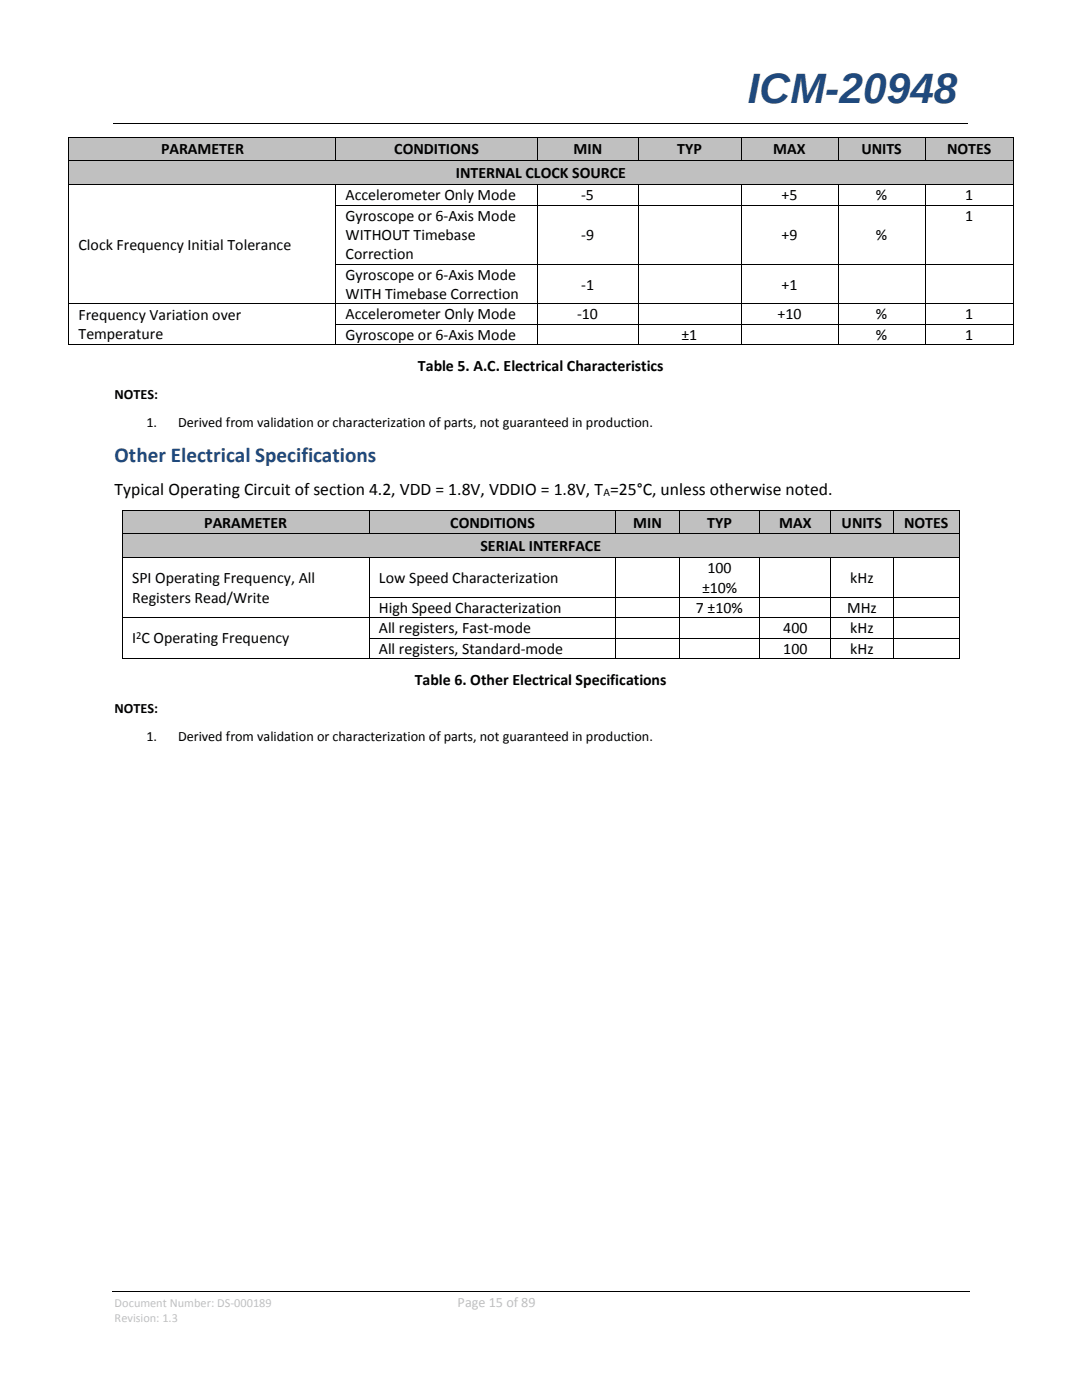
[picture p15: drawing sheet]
<svg xmlns="http://www.w3.org/2000/svg" width="216mm" height="279mm" viewBox="0 0 216 279" stroke-linecap="round" stroke-linejoin="round" font-family="sans-serif">
<defs><g id="words">
<text font-size="8.5" fill="#1f497d" x="149.2" y="20.6">ICM-20948</text>
<text font-size="4.2" fill="#1f497d" x="22.9" y="92.1">Other Electrical Specifications</text>
<text font-size="3.5" x="22.9" y="98.7">Typical Operating Circuit of section 4.2, VDD = 1.8V, VDDIO = 1.8V, T =25°C, unless otherwise noted.</text>
<g font-size="3.2">
<text x="32.1" y="30.8">PARAMETER</text>
<text x="78.7" y="30.8">CONDITIONS</text>
<text x="91" y="35.6">INTERNAL CLOCK SOURCE</text>
<text x="114.4" y="30.8">MIN</text>
<text x="135.1" y="30.8">TYP</text>
<text x="154.3" y="30.8">MAX</text>
<text x="171.9" y="30.8">UNITS</text>
<text x="189" y="30.8">NOTES</text>
<text x="69" y="40">Accelerometer Only Mode</text>
<text x="116" y="40">-5</text>
<text x="156" y="40">+5</text>
<text x="174.8" y="40">%</text>
<text x="192.6" y="40">1</text>
<text x="69" y="44">Gyroscope or 6-Axis Mode</text>
<text x="69" y="47.9">WITHOUT Timebase</text>
<text x="116" y="47.9">-9</text>
<text x="156" y="47.9">+9</text>
<text x="174.8" y="47.9">%</text>
<text x="192.6" y="44">1</text>
<text x="15.7" y="49.8">Clock Frequency Initial Tolerance</text>
<text x="69" y="51.8">Correction</text>
<text x="69" y="55.8">Gyroscope or 6-Axis Mode</text>
<text x="69" y="59.7">WITH Timebase Correction</text>
<text x="116" y="57.8">-1</text>
<text x="156" y="57.8">+1</text>
<text x="15.7" y="63.8">Frequency Variation over</text>
<text x="69" y="63.8">Accelerometer Only Mode</text>
<text x="115.1" y="63.8">-10</text>
<text x="155.2" y="63.8">+10</text>
<text x="174.8" y="63.8">%</text>
<text x="192.6" y="63.8">1</text>
<text x="15.7" y="67.7">Temperature</text>
<text x="69" y="67.8">Gyroscope or 6-Axis Mode</text>
<text x="136" y="67.8">±1</text>
<text x="174.8" y="67.8">%</text>
<text x="192.6" y="67.8">1</text>
<text x="83.4" y="74">Table 5. A.C. Electrical Characteristics</text>
<text x="40.8" y="105.3">PARAMETER</text>
<text x="89.8" y="105.3">CONDITIONS</text>
<text x="126.4" y="105.3">MIN</text>
<text x="141.1" y="105.3">TYP</text>
<text x="155.5" y="105.3">MAX</text>
<text x="167.9" y="105.3">UNITS</text>
<text x="180.4" y="105.3">NOTES</text>
<text x="95.9" y="110">SERIAL INTERFACE</text>
<text x="26.4" y="116.4">SPI Operating Frequency, All</text>
<text x="75.6" y="116.3">Low Speed Characterization</text>
<text x="140.1" y="118.3">±10%</text>
<text x="141.2" y="114.4">100</text>
<text x="169.7" y="116.3">kHz</text>
<text x="26.4" y="120.3">Registers Read/Write</text>
<text x="75.6" y="122.3">High Speed Characterization</text>
<text x="138.9" y="122.3">7 ±10%</text>
<text x="169" y="122.3">MHz</text>
<text x="26.4" y="128.4">I C Operating Frequency</text>
<text x="75.6" y="130.4">All registers, Standard-mode</text>
<text x="75.6" y="126.4">All registers, Fast-mode</text>
<text x="156.3" y="130.4">100</text>
<text x="156.3" y="126.4">400</text>
<text x="169.7" y="130.4">kHz</text>
<text x="169.7" y="126.4">kHz</text>
<text x="82.8" y="136.6">Table 6. Other Electrical Specifications</text>
</g>
<g font-size="2.8">
<text x="22.9" y="79.6">NOTES:</text>
<text x="29.2" y="85.2">1.</text>
<text x="35.6" y="85.2">Derived from validation or characterization of parts, not guaranteed in production.</text>
<text x="22.9" y="142.2">NOTES:</text>
<text x="29.2" y="147.8">1.</text>
<text x="35.6" y="147.8">Derived from validation or characterization of parts, not guaranteed in production.</text>
</g>
<text font-size="2.8" fill="#c0c0c0" x="91.3" y="260.8">Page 15 of 89</text>
<g font-size="2.5" fill="#c0c0c0">
<text x="22.9" y="260.8">Document Number: DS-000189</text>
<text x="22.9" y="263.9">Revision: 1.3</text>
</g>
<text font-size="2.3" x="120.4" y="98.9">A</text>
<text font-size="2.1" x="27.2" y="127.5">2</text>
</g></defs>
<path d="M22.6 24.6h170.4M22.4 257.7h171.1" fill="none" stroke="#000" stroke-width=".2"/>
<path d="M87.5 24.6h.2v.1h-.2z" fill="#000"/>
<g fill="#c0c0c0">
<path d="M13.8 27.4h53.2v4.6h-53.2z" fill-rule="evenodd"/>
<path d="M67.1 27.4h40v4.6h-40z" fill-rule="evenodd"/>
<path d="M107.3 27.4h20v4.6h-20z" fill-rule="evenodd"/>
<path d="M127.4 27.4h20.4v4.6h-20.4z" fill-rule="evenodd"/>
<path d="M148 27.4h19.1v4.6h-19.1z" fill-rule="evenodd"/>
<path d="M167.3 27.4h17.3v4.6h-17.3z" fill-rule="evenodd"/>
<path d="M184.8 27.4h17.3v4.6h-17.3z" fill-rule="evenodd"/>
</g>
<g fill="#c0c0c0">
<path d="M15.7 27.4h49.5v4.6h-49.5z"/>
<path d="M69 27.4h36.3v4.6h-36.3z"/>
<path d="M109.1 27.4h16.3v4.6h-16.3z"/>
<path d="M129.2 27.4h16.8v4.6h-16.8z"/>
<path d="M149.8 27.4h15.5v4.6h-15.5z"/>
<path d="M169.1 27.4h13.7v4.6h-13.7z"/>
<path d="M186.6 27.4h13.6v4.6h-13.6z"/>
</g>
<path d="M13.6 27.3h.2v.1h-.2zM66.9 27.3h.2v.1h-.2zM107.1 27.3h.2v.1h-.2zM127.3 27.3h.1v.1h-.1zM147.8 27.3h.2v.1h-.2zM167.1 27.3h.2v.1h-.2zM184.6 27.3h.1v.1h-.1zM202.1 27.3h.1v.1h-.1z" fill="#000"/>
<g fill="none" stroke="#000" stroke-width=".2">
<path d="M13.7 27.4v4.6M13.8 27.3h53.1M67 27.4v4.6M67.1 27.3h40M107.2 27.4v4.6M107.3 27.3h20M127.3 27.4v4.6M127.4 27.3h20.4M147.9 27.4v4.6M148 27.3h19.1M167.2 27.4v4.6M167.3 27.3h17.3"/>
<path d="M184.7 27.4v4.6M184.7 27.3h17.4M202.1 27.4v4.6"/>
</g>
<path d="M13.8 32.2h188.3v4.6h-188.3z" fill-rule="evenodd" fill="#c0c0c0"/>
<path d="M15.7 32.2h184.5v4.6h-184.5z" fill="#c0c0c0"/>
<g fill="#000">
<path d="M13.6 32h.2v.2h-.2zM13.6 36.8h.2v.2h-.2zM66.9 32h.2v.2h-.2zM66.9 36.8h.2v.2h-.2zM107.1 32h.2v.2h-.2zM107.1 36.8h.2v.2h-.2zM127.3 32h.1v.2h-.1zM127.3 36.8h.1v.2h-.1zM147.8 32h.2v.2h-.2zM147.8 36.8h.2v.2h-.2zM167.1 32h.2v.2h-.2zM167.1 36.8h.2v.2h-.2z"/>
<path d="M184.6 32h.1v.2h-.1zM184.6 36.8h.1v.2h-.1zM202.1 32h.1v.2h-.1zM202.1 36.8h.1v.2h-.1zM13.6 40.9h.2v.1h-.2zM13.6 52.7h.2v.1h-.2zM66.9 40.9h.2v.1h-.2zM66.9 52.7h.2v.1h-.2zM107.1 40.9h.2v.1h-.2zM107.1 52.7h.2v.1h-.2zM127.3 40.9h.1v.1h-.1zM127.3 52.7h.1v.1h-.1z"/>
<path d="M147.8 40.9h.2v.1h-.2zM147.8 52.7h.2v.1h-.2zM167.1 40.9h.2v.1h-.2zM167.1 52.7h.2v.1h-.2zM184.6 40.9h.1v.1h-.1zM184.6 52.7h.1v.1h-.1zM202.1 40.9h.1v.1h-.1zM202.1 52.7h.1v.1h-.1zM13.6 60.6h.2v.1h-.2zM13.6 64.6h.2v.2h-.2zM13.6 68.7h.2v.2h-.2zM66.9 60.6h.2v.1h-.2z"/>
<path d="M66.9 64.6h.2v.2h-.2zM66.9 68.7h.2v.2h-.2zM107.1 60.6h.2v.1h-.2zM107.1 64.6h.2v.2h-.2zM107.1 68.7h.2v.2h-.2zM127.3 60.6h.1v.1h-.1zM127.3 64.6h.1v.2h-.1zM127.3 68.7h.1v.2h-.1zM147.8 60.6h.2v.1h-.2zM147.8 64.6h.2v.2h-.2zM147.8 68.7h.2v.2h-.2zM167.1 60.6h.2v.1h-.2z"/>
<path d="M167.1 64.6h.2v.2h-.2zM167.1 68.7h.2v.2h-.2zM184.6 60.6h.1v.1h-.1zM184.6 64.6h.1v.2h-.1zM184.6 68.7h.1v.2h-.1zM202.1 60.6h.1v.1h-.1zM202.1 64.6h.1v.2h-.1zM202.1 68.7h.1v.2h-.1z"/>
</g>
<g fill="none" stroke="#000" stroke-width=".2">
<path d="M13.7 32.2v4.6M13.7 37v3.9M13.8 32.1h53.1M13.8 36.9h53.1M67 37v3.9M67.1 32.1h40M67.1 36.9h40M107.2 37v3.9M107.3 32.1h20M107.3 36.9h20M127.3 37v3.9M127.4 32.1h20.4"/>
<path d="M127.4 36.9h20.4M147.9 37v3.9M148 32.1h19.1M148 36.9h19.1M167.2 37v3.9M167.3 32.1h17.3M167.3 36.9h17.3M184.7 37v3.9M184.7 32.1h17.4M184.7 36.9h17.4M202.1 32.2v4.6M202.1 37v3.9"/>
<path d="M13.7 41v11.7M13.7 52.8v7.8M67 41v11.7M67 52.8v7.8M67.1 40.9h40M67.1 52.7h40M107.2 41v11.7M107.2 52.8v7.8M107.3 40.9h20M107.3 52.7h20M127.3 41v11.7M127.3 52.8v7.8"/>
<path d="M127.4 40.9h20.4M127.4 52.7h20.4M147.9 41v11.7M147.9 52.8v7.8M148 40.9h19.1M148 52.7h19.1M167.2 41v11.7M167.2 52.8v7.8M167.3 40.9h17.3M167.3 52.7h17.3M184.7 41v11.7M184.7 52.8v7.8"/>
<path d="M184.7 40.9h17.4M184.7 52.7h17.4M202.1 41v11.7M202.1 52.8v7.8M13.7 60.7v3.9M13.7 64.8v3.9M13.8 60.7h53.1M13.8 68.8h53.1M67 60.7v3.9M67 64.8v3.9M67.1 60.7h40M67.1 64.7h40"/>
<path d="M67.1 68.8h40M107.2 60.7v3.9M107.2 64.8v3.9M107.3 60.7h20M107.3 64.7h20M107.3 68.8h20M127.3 60.7v3.9M127.3 64.8v3.9M127.4 60.7h20.4M127.4 64.7h20.4M127.4 68.8h20.4M147.9 60.7v3.9"/>
<path d="M147.9 64.8v3.9M148 60.7h19.1M148 64.7h19.1M148 68.8h19.1M167.2 60.7v3.9M167.2 64.8v3.9M167.3 60.7h17.3M167.3 64.7h17.3M167.3 68.8h17.3M184.7 60.7v3.9M184.7 64.8v3.9M184.7 60.7h17.4"/>
<path d="M184.7 64.7h17.4M184.7 68.8h17.4M202.1 60.7v3.9M202.1 64.8v3.9"/>
</g>
<g fill="#c0c0c0">
<path d="M24.5 101.9h49.2v4.6h-49.2z" fill-rule="evenodd"/>
<path d="M73.7 101.9h49.2v4.6h-49.2z" fill-rule="evenodd"/>
<path d="M122.9 101.9h12.7v4.6h-12.7z" fill-rule="evenodd"/>
<path d="M135.6 101.9h16v4.6h-16z" fill-rule="evenodd"/>
<path d="M151.7 101.9h14v4.6h-14z" fill-rule="evenodd"/>
<path d="M165.8 101.9h12.4v4.6h-12.4z" fill-rule="evenodd"/>
<path d="M178.2 101.9h13.2v4.6h-13.2z" fill-rule="evenodd"/>
</g>
<g fill="#c0c0c0">
<path d="M26.4 101.9h45.4v4.6h-45.4z"/>
<path d="M75.6 101.9h45.4v4.6h-45.4z"/>
<path d="M124.8 101.9h8.9v4.6h-8.9z"/>
<path d="M137.5 101.9h12.2v4.6h-12.2z"/>
<path d="M153.5 101.9h10.4v4.6h-10.4z"/>
<path d="M167.7 101.9h8.6v4.6h-8.6z"/>
<path d="M180.1 101.9h9.4v4.6h-9.4z"/>
</g>
<path d="M24.4 101.8l.1 .1zM73.7 101.8v.1zM122.9 101.8v.1zM135.6 101.8v.1zM151.6 101.8l.1 .1zM165.7 101.8l.1 .1zM178.2 101.8l.1 .1zM191.4 101.8l.1 .1z" fill="#000"/>
<g fill="none" stroke="#000" stroke-width=".2">
<path d="M24.5 101.9v4.6M24.5 101.9h49.2M73.7 101.9v4.6M73.7 101.9h49.2M122.9 101.9v4.6M122.9 101.9h12.7M135.6 101.9v4.6M135.6 101.9h16M151.6 101.9v4.6M151.7 101.9h14M165.8 101.9v4.6M165.8 101.9h12.4"/>
<path d="M178.2 101.9v4.6M178.3 101.9h13.1M191.4 101.9v4.6"/>
</g>
<path d="M24.6 106.6h166.7v4.6h-166.7z" fill-rule="evenodd" fill="#c0c0c0"/>
<path d="M26.4 106.6h163.1v4.6h-163.1z" fill="#c0c0c0"/>
<g fill="#000">
<path d="M24.4 106.5h.2v.1h-.2zM24.4 111.2h.2v.2h-.2zM24.4 119.2h.2v.1h-.2zM24.6 106.5h.1v.1h-.1zM73.6 111.2h.2v.2h-.2zM73.6 119.2h.2v.1h-.2zM73.7 106.5h.1v.1h-.1zM122.8 111.2h.2v.2h-.2zM122.8 119.2h.2v.1h-.2zM122.9 106.5h.1v.1h-.1zM135.5 111.2h.2v.2h-.2zM135.5 119.2h.2v.1h-.2z"/>
<path d="M135.6 106.5h.1v.1h-.1zM151.6 111.2h.1v.2h-.1zM151.6 119.2h.1v.1h-.1zM151.6 106.5h.2v.1h-.2zM165.7 111.2h.2v.2h-.2zM165.7 119.2h.2v.1h-.2zM165.7 106.5h.2v.1h-.2zM178.1 111.2h.2v.2h-.2zM178.1 119.2h.2v.1h-.2zM178.2 106.5h.1v.1h-.1zM191.3 106.5h.2v.1h-.2zM191.3 111.2h.2v.2h-.2z"/>
<path d="M191.3 119.2h.2v.1h-.2zM24.4 123.2h.2v.2h-.2zM24.4 127.3h.2v.1h-.2zM24.4 131.3h.2v.2h-.2zM73.6 123.2h.2v.2h-.2zM73.6 127.3h.2v.1h-.2zM73.6 131.3h.2v.2h-.2zM122.8 123.2h.2v.2h-.2zM122.8 127.3h.2v.1h-.2zM122.8 131.3h.2v.2h-.2zM135.5 123.2h.2v.2h-.2zM135.5 127.3h.2v.1h-.2z"/>
<path d="M135.5 131.3h.2v.2h-.2zM151.6 123.2h.1v.2h-.1zM151.6 127.3h.1v.1h-.1zM151.6 131.3h.1v.2h-.1zM165.7 123.2h.2v.2h-.2zM165.7 127.3h.2v.1h-.2zM165.7 131.3h.2v.2h-.2zM178.1 123.2h.2v.2h-.2zM178.1 127.3h.2v.1h-.2zM178.1 131.3h.2v.2h-.2zM191.3 123.2h.2v.2h-.2zM191.3 127.3h.2v.1h-.2z"/>
<path d="M191.3 131.3h.2v.2h-.2z"/>
</g>
<g fill="none" stroke="#000" stroke-width=".2">
<path d="M24.5 106.6v4.6M24.5 111.4v7.8M24.5 119.3v3.9M24.6 111.3h49M24.7 106.6h49M73.7 111.4v7.8M73.7 119.3v3.9M73.8 111.3h49M73.8 119.3h49M73.8 106.6h49.1M122.9 111.4v7.8M122.9 119.3v3.9"/>
<path d="M123 111.3h12.5M123 119.3h12.5M123 106.6h12.6M135.6 111.4v7.8M135.6 119.3v3.9M135.7 111.3h15.9M135.7 119.3h15.9M135.7 106.6h15.9M151.6 111.4v7.8M151.6 119.3v3.9M151.7 111.3h14M151.7 119.3h14"/>
<path d="M151.8 106.6h13.9M165.8 111.4v7.8M165.8 119.3v3.9M165.9 111.3h12.2M165.9 119.3h12.2M165.9 106.6h12.3M178.2 111.4v7.8M178.2 119.3v3.9M178.3 111.3h13M178.3 119.3h13M178.3 106.6h13M191.4 106.6v4.6"/>
<path d="M191.4 111.4v7.8M191.4 119.3v3.9M24.5 123.4v3.9M24.5 127.4v3.9M24.6 123.3h49M24.6 131.4h49M73.7 123.4v3.9M73.7 127.4v3.9M73.8 123.3h49M73.8 127.3h49M73.8 131.4h49M122.9 123.4v3.9"/>
<path d="M122.9 127.4v3.9M123 123.3h12.5M123 127.3h12.5M123 131.4h12.5M135.6 123.4v3.9M135.6 127.4v3.9M135.7 123.3h15.9M135.7 127.3h15.9M135.7 131.4h15.9M151.6 123.4v3.9M151.6 127.4v3.9M151.7 123.3h14"/>
<path d="M151.7 127.3h14M151.7 131.4h14M165.8 123.4v3.9M165.8 127.4v3.9M165.9 123.3h12.2M165.9 127.3h12.2M165.9 131.4h12.2M178.2 123.4v3.9M178.2 127.4v3.9M178.3 123.3h13M178.3 127.3h13M178.3 131.4h13"/>
<path d="M191.4 123.4v3.9M191.4 127.4v3.9"/>
</g>
<use href="#words"/>
</svg>
